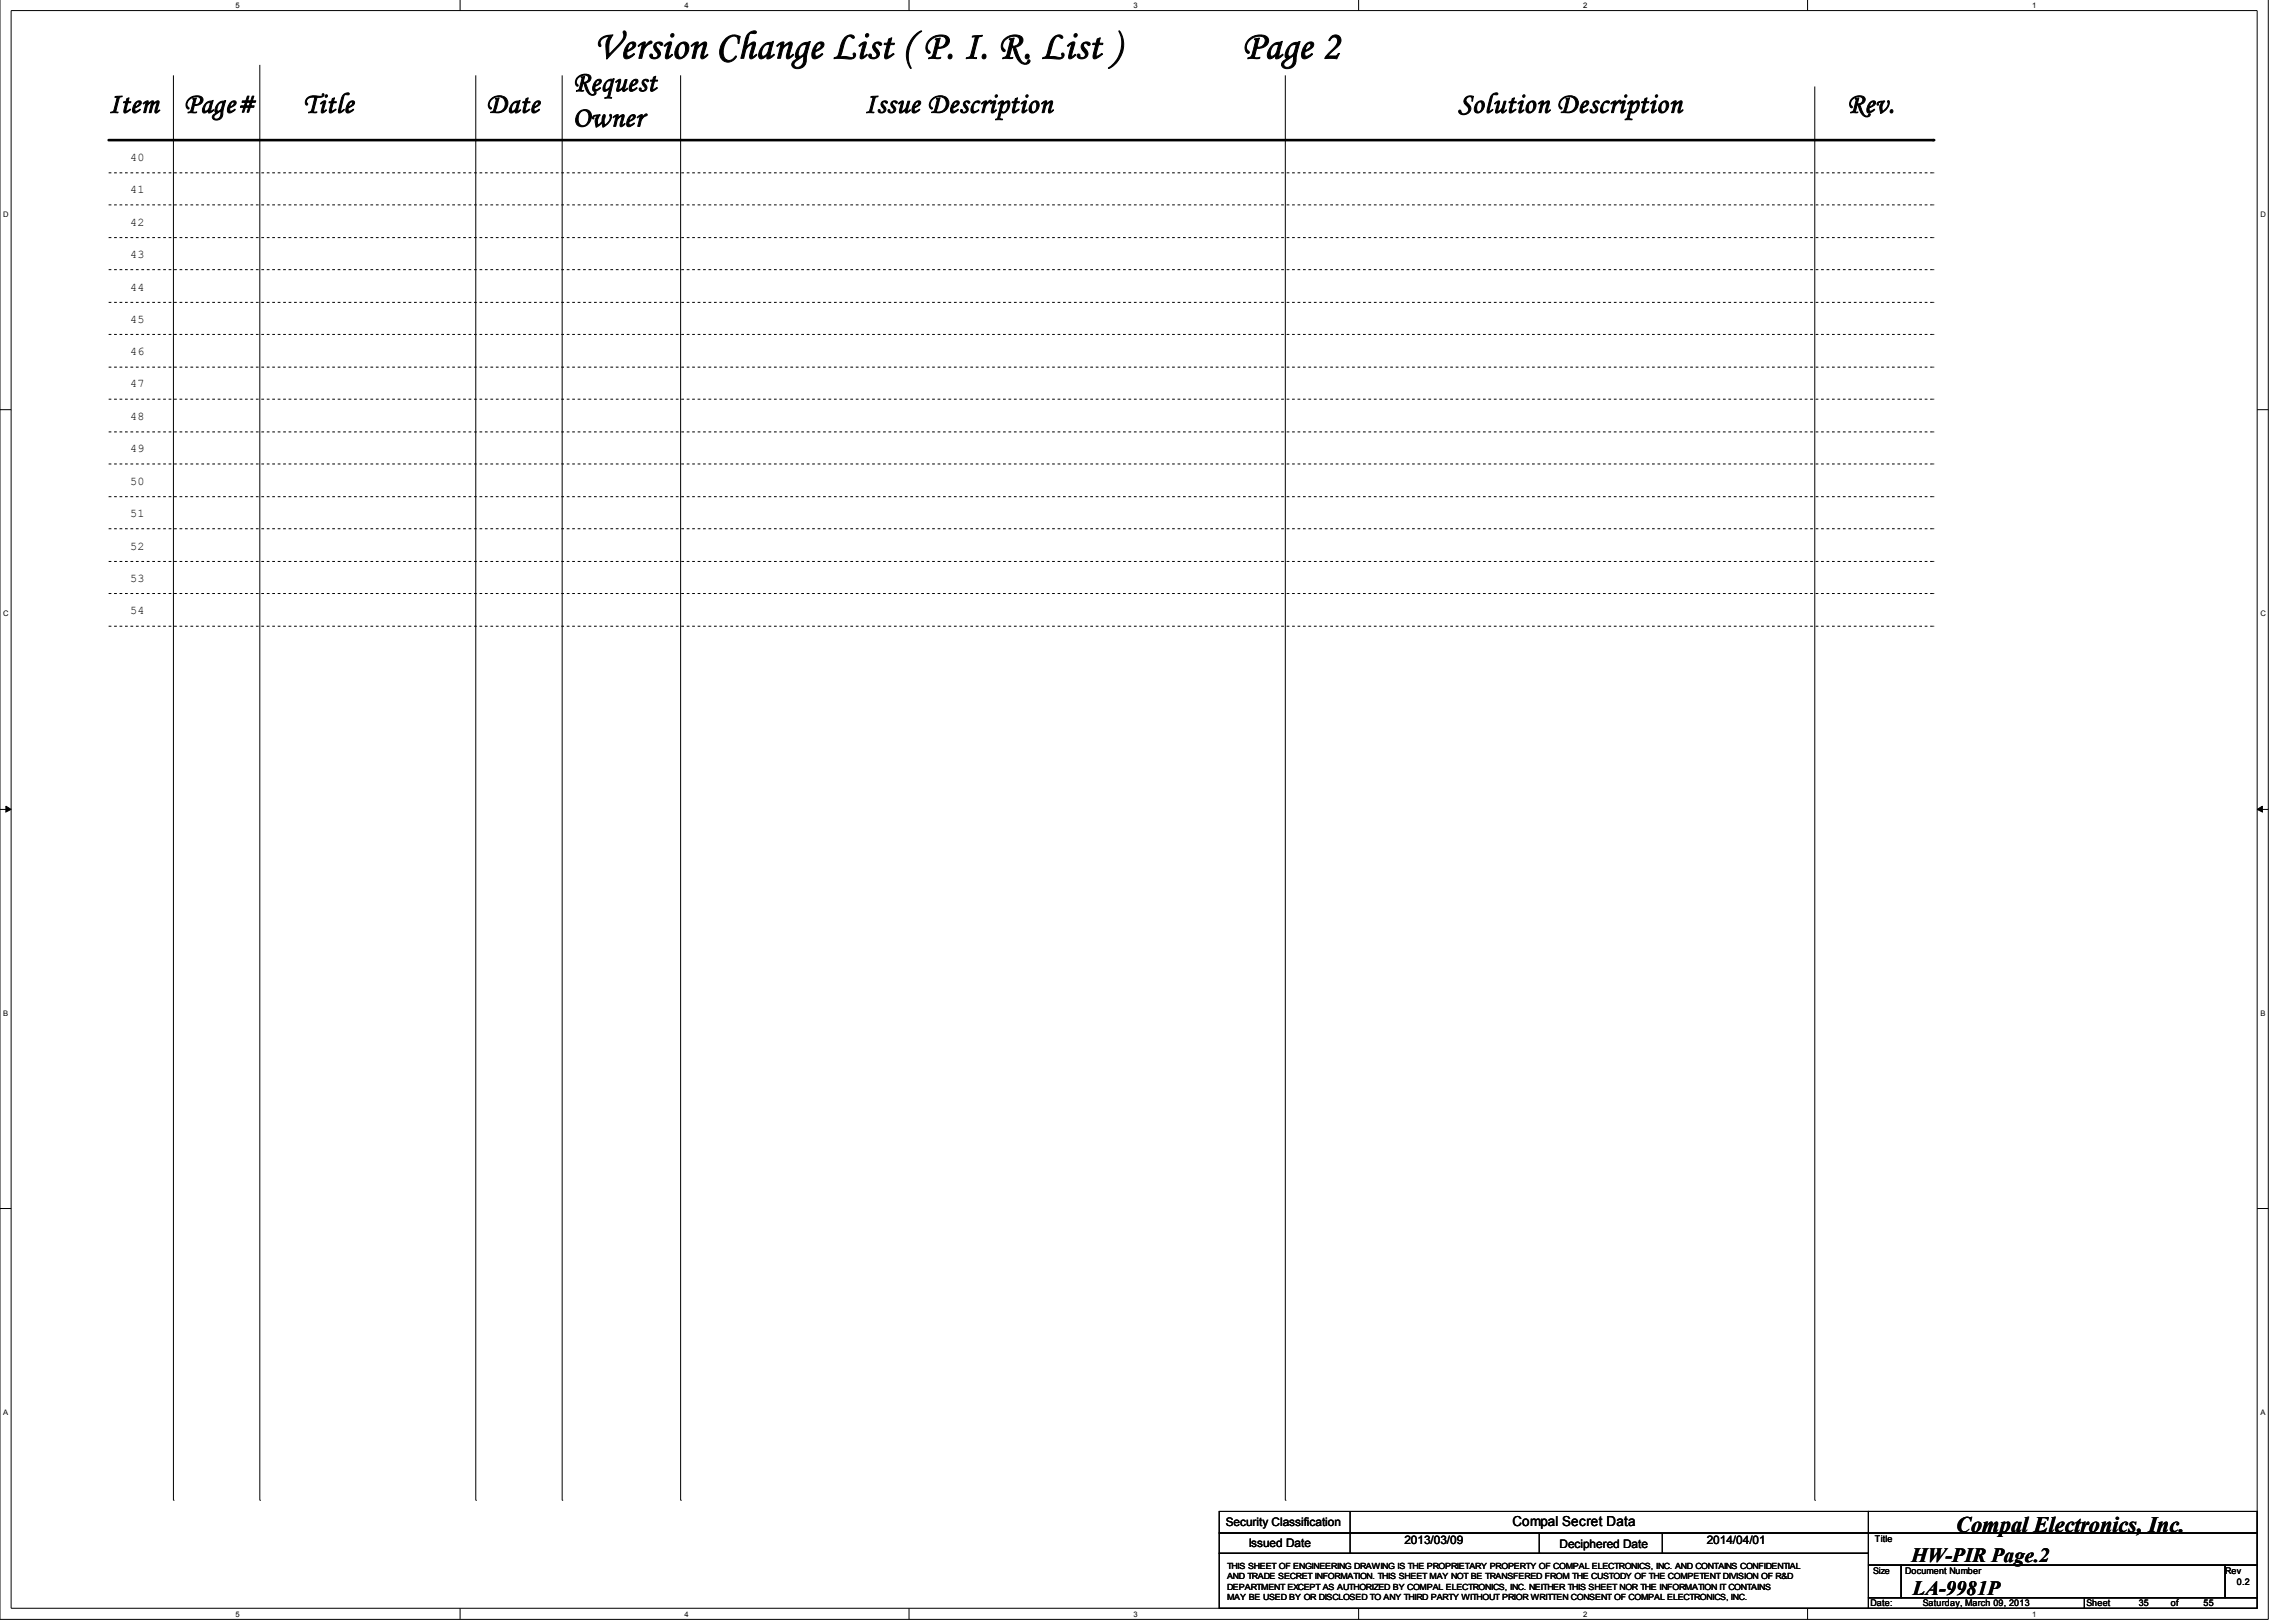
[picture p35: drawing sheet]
<svg xmlns="http://www.w3.org/2000/svg" width="297mm" height="210mm" viewBox="0 0 297 210" stroke-linecap="round" stroke-linejoin="round" font-family="sans-serif">
<defs><g id="words">
<g font-size="5.2">
<text x="76.9" y="7.5">Version Change List ( P. I. R. List )</text>
<text x="160.7" y="7.5">Page 2</text>
</g>
<g font-size="3.7">
<text x="74.1" y="11.8">Request</text>
<text x="14.1" y="14.6">Item</text>
<text x="23.8" y="14.6">Page#</text>
<text x="39.2" y="14.6">Title</text>
<text x="62.9" y="14.6">Date</text>
<text x="74.1" y="16.4">Owner</text>
<text x="111.8" y="14.6">Issue Description</text>
<text x="188.6" y="14.6">Solution Description</text>
<text x="238.9" y="14.6">Rev.</text>
</g>
<text font-size="2.9" x="253.1" y="198.3">Compal Electronics, Inc.</text>
<g font-size="2.6">
<text x="247.3" y="202.2">HW-PIR Page.2</text>
<text x="247.5" y="206.4">LA-9981P</text>
</g>
<text font-size="1.8" x="195.7" y="197.5">Compal Secret Data</text>
<g font-size="1.5">
<text x="16.8" y="20.8">40</text>
<text x="16.8" y="25">41</text>
<text x="16.8" y="29.2">42</text>
<text x="16.8" y="33.4">43</text>
<text x="16.8" y="37.6">44</text>
<text x="16.8" y="41.8">45</text>
<text x="16.8" y="46">46</text>
<text x="16.8" y="50.1">47</text>
<text x="16.8" y="54.4">48</text>
<text x="16.8" y="58.5">49</text>
<text x="16.8" y="62.8">50</text>
<text x="16.8" y="66.9">51</text>
<text x="16.8" y="71.1">52</text>
<text x="16.8" y="75.3">53</text>
<text x="16.8" y="79.5">54</text>
<text x="158.6" y="197.5">Security Classification</text>
<text x="161.5" y="200.2">Issued Date</text>
<text x="181.7" y="199.8">2013/03/09</text>
<text x="201.8" y="200.3">Deciphered Date</text>
<text x="220.8" y="199.8">2014/04/01</text>
</g>
<g font-size="1.2">
<text x="242.3" y="203.6">Size</text>
<text x="242.6" y="199.6">Title</text>
<text x="246.5" y="203.6">Document Number</text>
<text x="287.9" y="203.6">Rev</text>
<text x="242" y="207.9">Date:</text>
<text x="248.8" y="207.9">Saturday, March 09, 2013</text>
<text x="269.9" y="207.9">Sheet</text>
<text x="276.7" y="207.9">35</text>
<text x="280.8" y="207.9">of</text>
<text x="285.1" y="207.9">55</text>
<text x="289.4" y="205.1">0.2</text>
</g>
<g font-size="1.1">
<text x="158.7" y="203">THIS SHEET OF ENGINEERING DRAWING IS THE PROPRIETARY PROPERTY OF COMPAL ELECTRONICS, INC. AND CONTAINS CONFIDENTIAL</text>
<text x="158.7" y="204.4">AND TRADE SECRET INFORMATION. THIS SHEET MAY NOT BE TRANSFERED FROM THE CUSTODY OF THE COMPETENT DIVISION OF R&amp;D</text>
<text x="158.7" y="205.8">DEPARTMENT EXCEPT AS AUTHORIZED BY COMPAL ELECTRONICS, INC. NEITHER THIS SHEET NOR THE INFORMATION IT CONTAINS</text>
<text x="158.7" y="207.1">MAY BE USED BY OR DISCLOSED TO ANY THIRD PARTY WITHOUT PRIOR WRITTEN CONSENT OF COMPAL ELECTRONICS, INC.</text>
</g>
<g font-size="1">
<text x="30.5" y="1">5</text>
<text x="88.6" y="1">4</text>
<text x="146.6" y="1">3</text>
<text x="204.8" y="1">2</text>
<text x="262.9" y="1">1</text>
<text x=".4" y="28">D</text>
<text x="292.4" y="28">D</text>
<text x=".4" y="79.7">C</text>
<text x="292.4" y="79.7">C</text>
<text x=".4" y="131.4">B</text>
<text x="292.4" y="131.4">B</text>
<text x=".4" y="183.1">A</text>
<text x="292.4" y="183.1">A</text>
<text x="30.5" y="209.2">5</text>
<text x="88.6" y="209.2">4</text>
<text x="146.6" y="209.2">3</text>
<text x="204.8" y="209.2">2</text>
<text x="262.9" y="209.2">1</text>
</g>
</g></defs>
<path d="M0 -.1v209.7h293.5v-209.7M1.4 1.4h290.6v206.7h-290.6z" fill="none" stroke="#000" stroke-width=".13"/>
<g fill="#fff">
<path d="M30.5 .2h.4v1h-.4z"/>
<path d="M30.5 208.4h.4v1h-.4z"/>
</g>
<path d="M59.5 -.1v1.5M59.5 208.1v1.5" fill="none" stroke="#000" stroke-width=".13"/>
<g fill="#fff">
<path d="M88.6 .2h.4v1h-.4z"/>
<path d="M88.6 208.4h.4v1h-.4z"/>
</g>
<path d="M117.6 -.1v1.5M117.6 208.1v1.5" fill="none" stroke="#000" stroke-width=".13"/>
<g fill="#fff">
<path d="M146.6 .2h.5v1h-.5z"/>
<path d="M146.6 208.4h.5v1h-.5z"/>
</g>
<path d="M175.8 -.1v1.5M175.8 208.1v1.5" fill="none" stroke="#000" stroke-width=".13"/>
<g fill="#fff">
<path d="M204.8 .2h.4v1h-.4z"/>
<path d="M204.8 208.4h.4v1h-.4z"/>
</g>
<path d="M233.8 -.1v1.5M233.8 208.1v1.5" fill="none" stroke="#000" stroke-width=".13"/>
<g fill="#fff">
<path d="M262.9 .2h.4v1h-.4z"/>
<path d="M262.9 208.4h.4v1h-.4z"/>
<path d="M.4 27.2h.5v1h-.5z"/>
<path d="M292.4 27.2h.5v1h-.5z"/>
<path d="M.4 78.8h.5v1.1h-.5z"/>
<path d="M292.4 78.8h.5v1.1h-.5z"/>
</g>
<path d="M0 53h1.4M292 53h1.5" fill="none" stroke="#000" stroke-width=".13"/>
<g fill="#fff">
<path d="M.4 130.6h.5v1h-.5z"/>
<path d="M292.4 130.6h.5v1h-.5z"/>
</g>
<path d="M0 104.7h1.4M292 104.7h1.5" fill="none" stroke="#000" stroke-width=".13"/>
<path d="M.8 104.3l.6 .4-.6 .4zM292 104.7l.7-.4v.8z" fill="#000" stroke="#000" stroke-width=".13"/>
<g fill="#fff">
<path d="M.4 182.2h.5v1h-.5z"/>
<path d="M292.4 182.2h.5v1h-.5z"/>
</g>
<g fill="none" stroke="#000" stroke-width=".13">
<path d="M22.4 9.8v184.4M33.6 8.4v185.8M61.6 9.8v184.4M72.7 9.8v184.4M88.1 9.8v184.4M166.3 9.8v184.4M234.8 11.2v183M0 156.4h1.4M292 156.4h1.5M22.4 194.2h.1M33.6 194.2h.1M61.6 194.2h.1"/>
<path d="M72.7 194.2h.1M88.1 194.2h.1M157.7 195.6h84v2.8h-84zM157.7 198.4h84v2.6h-84zM166.3 194.2h.1M174.7 198.4h.1M174.7 195.6v5.4M199.1 198.4v2.6M215.1 198.4v2.6M234.8 194.2h.1M241.7 195.6h50.3v2.8h-50.3zM241.7 198.4h50.3v4.1h-50.3z"/>
<path d="M157.7 201h84v7.1h-84zM174.7 201h.1M199.1 201h.1M215.1 201h.1M241.7 202.5h4.3v4.3h-4.3zM241.7 206.8h28v1.3h-28zM246 202.5h41.9v4.3h-41.9zM269.7 206.8h22.3v1.3h-22.3zM287.9 202.5h4.1v4.3h-4.1z"/>
</g>
<path d="M14.1 18.1h236" fill="none" stroke="#000" stroke-width=".34"/>
<circle cx="250.1" cy="18.1" r=".17" fill="#000"/>
<g fill="none" stroke="#000" stroke-width=".13" stroke-dasharray=".4 .4 .4 .4 .4 .4 .4 .4" stroke-linecap="butt">
<path d="M14.1 22.4h236M14.1 26.5h236M14.1 30.7h236M14.1 34.9h236M14.1 39.1h236M14.1 43.3h236M14.1 47.5h236M14.1 51.7h236M14.1 55.9h236M14.1 60h236M14.1 64.3h236M14.1 68.4h236"/>
<path d="M14.1 72.7h236M14.1 76.8h236M14.1 81h236"/>
</g>
<use href="#words"/>
</svg>
